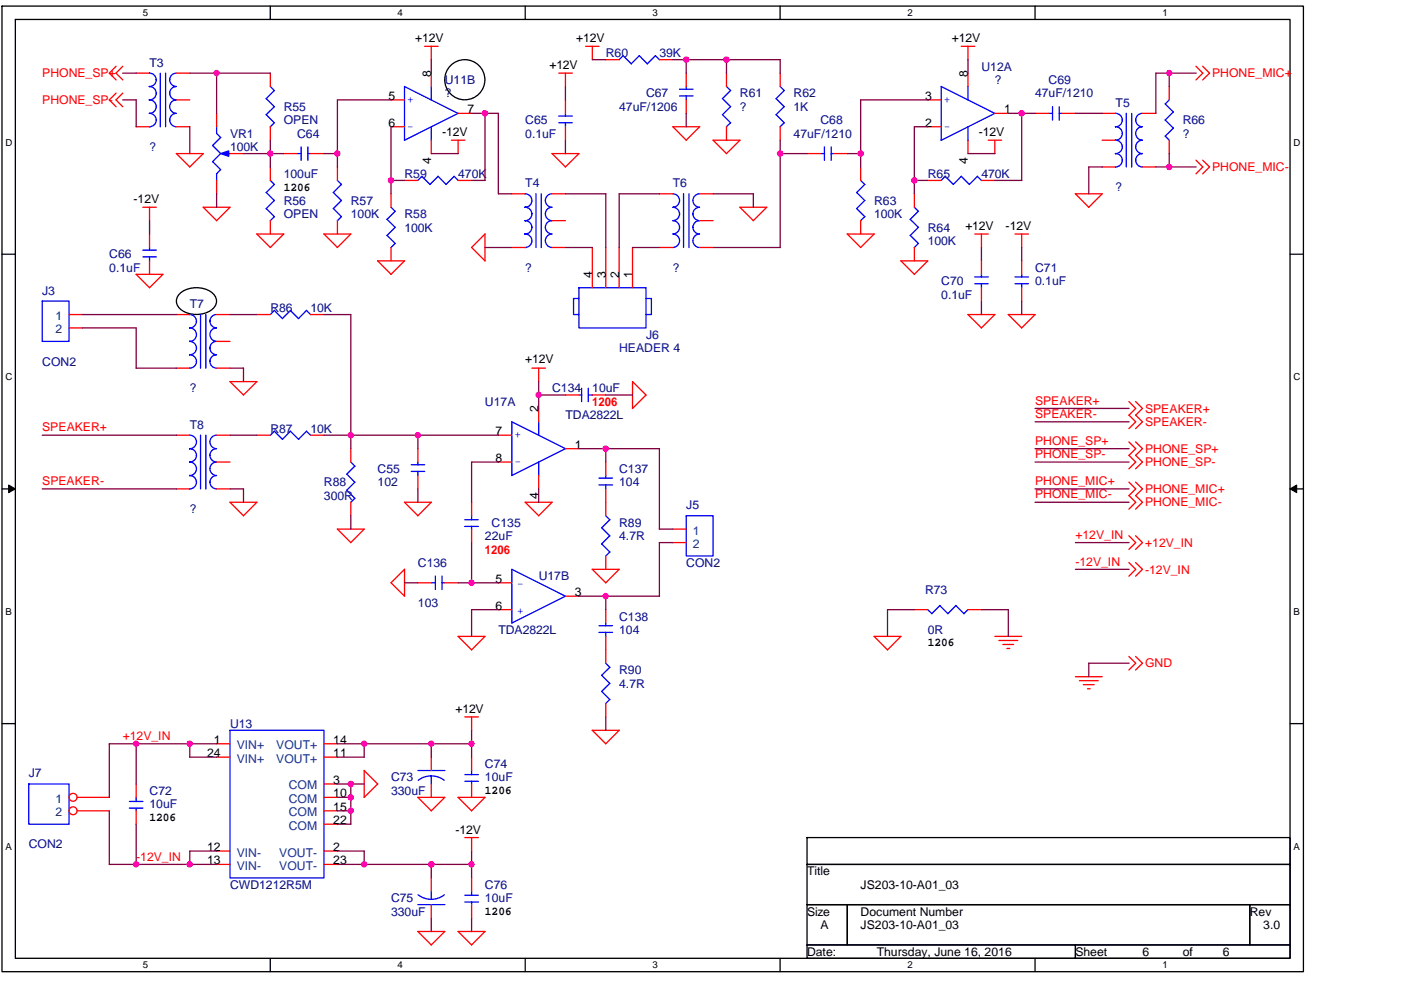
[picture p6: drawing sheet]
<svg xmlns="http://www.w3.org/2000/svg" width="297mm" height="210mm" viewBox="0 0 297 210" stroke-linecap="round" stroke-linejoin="round" font-family="sans-serif">
<defs><g id="words">
<g font-size="2.6">
<text x="88" y="9">+12V</text>
<text x="122.2" y="9">+12V</text>
<text x="201.8" y="9">+12V</text>
<text x="91.4" y="16.4" transform="rotate(-90 91.4 16.4)">8</text>
<text x="116.5" y="14.7">+12V</text>
<text x="205.2" y="16.4" transform="rotate(-90 205.2 16.4)">8</text>
<text x="82.3" y="21.2">5</text>
<text x="196.1" y="21.2">3</text>
<text x="82.3" y="26.9">6</text>
<text x="93.7" y="28.9">-12V</text>
<text x="99.1" y="24">7</text>
<text x="196.1" y="26.9">2</text>
<text x="207.5" y="28.9">-12V</text>
<text x="212.9" y="24">1</text>
<text x="91.4" y="34.7" transform="rotate(-90 91.4 34.7)">4</text>
<text x="205.2" y="34.7" transform="rotate(-90 205.2 34.7)">4</text>
<text x="60.2" y="40.4">1206</text>
<text x="28.3" y="43.1">-12V</text>
<text x="204.7" y="48.8">+12V</text>
<text x="213.2" y="48.8">-12V</text>
<text x="125.6" y="59" transform="rotate(-90 125.6 59)">4</text>
<text x="128.4" y="59" transform="rotate(-90 128.4 59)">3</text>
<text x="131.3" y="59" transform="rotate(-90 131.3 59)">2</text>
<text x="134.1" y="59" transform="rotate(-90 134.1 59)">1</text>
<text x="111.4" y="77">+12V</text>
<text x="114.2" y="87.5" transform="rotate(-90 114.2 87.5)">2</text>
<text x="105.1" y="92.3">7</text>
<text x="121.9" y="95.1">1</text>
<text x="105.1" y="98">8</text>
<text x="114.2" y="105.8" transform="rotate(-90 114.2 105.8)">4</text>
<text x="105.1" y="123.6">5</text>
<text x="105.1" y="129.3">6</text>
<text x="121.9" y="126.4">3</text>
<text x="196.7" y="137.1">1206</text>
<text x="96.6" y="151.2">+12V</text>
<text x="43.9" y="160.6">24</text>
<text x="45.3" y="157.7">1</text>
<text x="70.7" y="157.7">14</text>
<text x="70.7" y="160.6">11</text>
<text x="70.7" y="166.3">3</text>
<text x="70.7" y="169.1">10</text>
<text x="70.7" y="172">15</text>
<text x="102.8" y="168.4">1206</text>
<text x="31.7" y="174.1">1206</text>
<text x="70.7" y="174.8">22</text>
<text x="96.6" y="176.8">-12V</text>
<text x="43.9" y="180.5">12</text>
<text x="43.9" y="183.3">13</text>
<text x="70.7" y="183.3">23</text>
<text x="70.7" y="180.5">2</text>
<text x="171.1" y="185.7">Title</text>
<text x="182.5" y="188.5">JS203-10-A01_03</text>
<text x="102.8" y="194">1206</text>
<text x="171.1" y="194.2">Size</text>
<text x="173.9" y="197">A</text>
<text x="182.5" y="194.2">Document Number</text>
<text x="182.5" y="197">JS203-10-A01_03</text>
<text x="265" y="194.2">Rev</text>
<text x="267.8" y="197">3.0</text>
<text x="171.1" y="202.7">Date:</text>
<text x="185.9" y="202.7">Thursday, June 16, 2016</text>
<text x="228" y="202.7">Sheet</text>
<text x="242.2" y="202.7">6</text>
<text x="250.8" y="202.7">of</text>
<text x="259.3" y="202.7">6</text>
</g>
<g font-size="2.6" fill="#f00">
<text x="9" y="16.4">PHONE_SP+</text>
<text x="257" y="16.4">PHONE_MIC+</text>
<text x="9" y="22.1">PHONE_SP-</text>
<text x="257" y="36.3">PHONE_MIC-</text>
<text x="125.6" y="86.2">1206</text>
<text x="219.5" y="88.6">SPEAKER-</text>
<text x="219.5" y="85.8">SPEAKER+</text>
<text x="242.8" y="87.5">SPEAKER+</text>
<text x="8.9" y="91.5">SPEAKER+</text>
<text x="219.5" y="94.3">PHONE_SP+</text>
<text x="242.8" y="90.4">SPEAKER-</text>
<text x="219.5" y="97.2">PHONE_SP-</text>
<text x="242.8" y="98.9">PHONE_SP-</text>
<text x="242.8" y="96.1">PHONE_SP+</text>
<text x="8.9" y="102.9">SPEAKER-</text>
<text x="219.5" y="102.9">PHONE_MIC+</text>
<text x="219.5" y="105.7">PHONE_MIC-</text>
<text x="242.8" y="104.6">PHONE_MIC+</text>
<text x="242.8" y="107.4">PHONE_MIC-</text>
<text x="102.8" y="117.5">1206</text>
<text x="228" y="120">-12V_IN</text>
<text x="228" y="114.3">+12V_IN</text>
<text x="242.8" y="116">+12V_IN</text>
<text x="242.8" y="121.6">-12V_IN</text>
<text x="242.8" y="141.6">GND</text>
<text x="26" y="156.9">+12V_IN</text>
<text x="28.9" y="182.5">-12V_IN</text>
</g>
<g font-size="2.6" fill="#000080">
<text x="31.7" y="14.1">T3</text>
<text x="94.3" y="17.8">U11B</text>
<text x="128.4" y="12.1">R60</text>
<text x="139.8" y="12.1">39K</text>
<text x="208.1" y="15">U12A</text>
<text x="210.9" y="17.8">?</text>
<text x="222.3" y="17.8">C69</text>
<text x="60.2" y="23.5">R55</text>
<text x="94.3" y="20.7">?</text>
<text x="131.3" y="23.5">47uF/1206</text>
<text x="137" y="20.7">C67</text>
<text x="156.9" y="20.7">R61</text>
<text x="156.9" y="23.5">?</text>
<text x="168.3" y="20.7">R62</text>
<text x="168.3" y="23.5">1K</text>
<text x="219.5" y="20.7">47uF/1210</text>
<text x="236.5" y="22.6">T5</text>
<text x="48.8" y="29.2">VR1</text>
<text x="60.2" y="26.4">OPEN</text>
<text x="63" y="29.2">C64</text>
<text x="111.4" y="26.4">C65</text>
<text x="111.4" y="29.2">0.1uF</text>
<text x="168.3" y="29.2">47uF/1210</text>
<text x="173.9" y="26.4">C68</text>
<text x="250.8" y="26.4">R66</text>
<text x="250.8" y="29.2">?</text>
<text x="31.7" y="32">?</text>
<text x="48.8" y="32">100K</text>
<text x="60.2" y="37.7">100uF</text>
<text x="85.8" y="37.7">R59</text>
<text x="97.1" y="37.7">470K</text>
<text x="111.4" y="39.7">T4</text>
<text x="142.7" y="39.7">T6</text>
<text x="196.7" y="37.7">R65</text>
<text x="208.1" y="37.7">470K</text>
<text x="236.5" y="40.6">?</text>
<text x="60.2" y="43.4">R56</text>
<text x="60.2" y="46.3">OPEN</text>
<text x="74.4" y="43.4">R57</text>
<text x="74.4" y="46.3">100K</text>
<text x="85.8" y="46.3">R58</text>
<text x="185.3" y="43.4">R63</text>
<text x="185.3" y="46.3">100K</text>
<text x="85.8" y="49.1">100K</text>
<text x="196.7" y="49.1">R64</text>
<text x="196.7" y="51.9">100K</text>
<text x="23.2" y="54.8">C66</text>
<text x="23.2" y="57.6">0.1uF</text>
<text x="111.4" y="57.6">?</text>
<text x="142.7" y="57.6">?</text>
<text x="219.5" y="57.6">C71</text>
<text x="9" y="62.5">J3</text>
<text x="40.2" y="65.3">T7</text>
<text x="199.6" y="60.5">C70</text>
<text x="199.6" y="63.3">0.1uF</text>
<text x="219.5" y="60.5">0.1uF</text>
<text x="57.3" y="66.2">R86</text>
<text x="65.8" y="66.2">10K</text>
<text x="137" y="71.9">J6</text>
<text x="9" y="77.6">CON2</text>
<text x="131.3" y="74.7">HEADER 4</text>
<text x="40.2" y="83.2">?</text>
<text x="117" y="83.2">C134</text>
<text x="125.6" y="83.2">10uF</text>
<text x="102.8" y="86.1">U17A</text>
<text x="119.9" y="88.9">TDA2822L</text>
<text x="40.2" y="90.9">T8</text>
<text x="57.3" y="91.8">R87</text>
<text x="65.8" y="91.8">10K</text>
<text x="80.1" y="100.3">C55</text>
<text x="131.3" y="100.3">C137</text>
<text x="68.7" y="103.2">R88</text>
<text x="68.7" y="106">300R</text>
<text x="80.1" y="103.2">102</text>
<text x="131.3" y="103.2">104</text>
<text x="145.5" y="108">J5</text>
<text x="40.2" y="108.8">?</text>
<text x="104.2" y="111.7">C135</text>
<text x="131.3" y="111.7">R89</text>
<text x="102.8" y="114.5">22uF</text>
<text x="131.3" y="114.5">4.7R</text>
<text x="88.6" y="120.2">C136</text>
<text x="114.2" y="123.1">U17B</text>
<text x="145.5" y="120.2">CON2</text>
<text x="196.1" y="125.9">R73</text>
<text x="88.6" y="128.8">103</text>
<text x="131.3" y="131.6">C138</text>
<text x="105.7" y="134.5">TDA2822L</text>
<text x="131.3" y="134.5">104</text>
<text x="196.7" y="134.5">0R</text>
<text x="131.3" y="143">R90</text>
<text x="131.3" y="145.8">4.7R</text>
<text x="48.8" y="154.4">U13</text>
<text x="6.1" y="164.9">J7</text>
<text x="82.9" y="165.7">C73</text>
<text x="102.8" y="162.9">C74</text>
<text x="102.8" y="165.7">10uF</text>
<text x="31.7" y="168.6">C72</text>
<text x="31.7" y="171.4">10uF</text>
<text x="82.9" y="168.6">330uF</text>
<text x="6.1" y="180">CON2</text>
<text x="48.8" y="188.5">CWD1212R5M</text>
<text x="82.9" y="191.3">C75</text>
<text x="102.8" y="188.5">C76</text>
<text x="102.8" y="191.3">10uF</text>
<text x="82.9" y="194.2">330uF</text>
</g>
<g font-size="2.6" fill="#00f">
<text x="86.3" y="21.8">+</text>
<text x="200.1" y="21.8">+</text>
<text x="86.3" y="27.5">-</text>
<text x="200.1" y="27.5">-</text>
<text x="109.1" y="92.9">+</text>
<text x="109.1" y="98.6">-</text>
<text x="111.1" y="123.2" transform="rotate(180 111.1 123.2)">-</text>
<text x="111.1" y="128.9" transform="rotate(180 111.1 128.9)">+</text>
</g>
<g font-size="2.6" fill="#004080">
<text x="11.8" y="67.9">1</text>
<text x="11.8" y="70.7">2</text>
<text x="146.9" y="113.4">1</text>
<text x="146.9" y="116.2">2</text>
<text x="50.2" y="161.8">VIN+</text>
<text x="50.2" y="158.9">VIN+</text>
<text x="58.6" y="158.9">VOUT+</text>
<text x="58.6" y="161.8">VOUT+</text>
<text x="61.2" y="167.4">COM</text>
<text x="11.8" y="170.3">1</text>
<text x="11.8" y="173.1">2</text>
<text x="61.2" y="170.3">COM</text>
<text x="61.2" y="173.1">COM</text>
<text x="61.2" y="176">COM</text>
<text x="50.2" y="181.7">VIN-</text>
<text x="50.2" y="184.5">VIN-</text>
<text x="59.2" y="184.5">VOUT-</text>
<text x="59.2" y="181.7">VOUT-</text>
</g>
<g font-size="2">
<text x="30.3" y="3.4">5</text>
<text x="84.3" y="3.4">4</text>
<text x="138.4" y="3.4">3</text>
<text x="192.4" y="3.4">2</text>
<text x="246.5" y="3.4">1</text>
<text x="1.1" y="30.9">D</text>
<text x="274.2" y="30.9">D</text>
<text x="1.1" y="80.6">C</text>
<text x="274.2" y="80.6">C</text>
<text x="1.1" y="130.4">B</text>
<text x="274.2" y="130.4">B</text>
<text x="1.1" y="180.2">A</text>
<text x="274.2" y="180.2">A</text>
<text x="30.3" y="205.4">5</text>
<text x="84.3" y="205.4">4</text>
<text x="138.4" y="205.4">3</text>
<text x="192.4" y="205.4">2</text>
<text x="246.5" y="205.4">1</text>
</g>
</g></defs>
<path d="M.4 1.3h275.9v204.8h-275.9zM3.3 4.1h270.2v199.2h-270.2z" fill="none" stroke="#000" stroke-width=".28"/>
<g fill="#fff">
<path d="M30.3 1.6h1.1v2.3h-1.1z"/>
<path d="M30.3 203.5h1.1v2.3h-1.1z"/>
</g>
<path d="M57.3 1.3v2.8M57.3 203.3v2.8" fill="none" stroke="#000" stroke-width=".28"/>
<g fill="#fff">
<path d="M84.3 1.6h1.1v2.3h-1.1z"/>
<path d="M84.3 203.5h1.1v2.3h-1.1z"/>
</g>
<path d="M111.4 1.3v2.8M111.4 203.3v2.8" fill="none" stroke="#000" stroke-width=".28"/>
<g fill="#fff">
<path d="M138.4 1.6h1.1v2.3h-1.1z"/>
<path d="M138.4 203.5h1.1v2.3h-1.1z"/>
</g>
<path d="M165.4 1.3v2.8M165.4 203.3v2.8" fill="none" stroke="#000" stroke-width=".28"/>
<g fill="#fff">
<path d="M192.4 1.6h1.1v2.3h-1.1z"/>
<path d="M192.4 203.5h1.1v2.3h-1.1z"/>
</g>
<path d="M219.5 1.3v2.8M219.5 203.3v2.8" fill="none" stroke="#000" stroke-width=".28"/>
<g fill="#fff">
<path d="M246.5 1.6h1.1v2.3h-1.1z"/>
<path d="M246.5 203.5h1.1v2.3h-1.1z"/>
<path d="M1.1 29h1.5v2.3h-1.5z"/>
<path d="M274.2 29h1.5v2.3h-1.5z"/>
<path d="M1.1 78.8h1.5v2.3h-1.5z"/>
<path d="M274.2 78.8h1.5v2.3h-1.5z"/>
</g>
<path d="M.4 53.9h2.9M273.5 53.9h2.8" fill="none" stroke="#000" stroke-width=".28"/>
<g fill="#fff">
<path d="M1.1 128.6h1.4v2.3h-1.4z"/>
<path d="M274.2 128.6h1.4v2.3h-1.4z"/>
</g>
<path d="M.4 103.7h2.9M273.5 103.7h2.8" fill="none" stroke="#000" stroke-width=".28"/>
<path d="M1.8 102.9l1.5 .8-1.5 .8zM273.5 103.7l1.4-.8v1.6z" fill="#000" stroke="#000" stroke-width=".21"/>
<g fill="#fff">
<path d="M1.1 178.4h1.4v2.3h-1.4z"/>
<path d="M274.2 178.4h1.4v2.3h-1.4z"/>
</g>
<g fill="none" stroke="#000" stroke-width=".28">
<path d="M38.1 62.3a5.4 5.4 0 0 1 7.5 .5 2.35 2.35 0 0 1-1.6 3.4 5.4 5.4 0 0 1-6.3-1.2 2.06 2.06 0 0 1 .4-2.7zM.4 153.5h2.9M273.5 153.5h2.8M171.1 177.7h102.4v5.6h-102.4zM171.1 183.3h102.4v8.6h-102.4zM171.1 191.9h8.5v8.5h-8.5zM179.6 191.9h85.4v8.5h-85.4zM265 191.9h8.5v8.5h-8.5zM171.1 200.4h56.9v2.9h-56.9zM228 200.4h45.5v2.9h-45.5z"/>
<circle cx="98.5" cy="16.9" r="4.3"/>
</g>
<g fill="none" stroke="#f00" stroke-width=".28">
<path d="M24.6 14.1l-1.4 1.4 1.4 1.5M24.6 19.7l-1.4 1.5 1.4 1.4M26 14.1l-1.4 1.4 1.4 1.5M26 19.7l-1.4 1.5 1.4 1.4M28.9 15.5h2.8M37.4 15.5h2.8M57.3 15.5v2.9M90 9.8h2.9M91.4 9.8v2.9M91.4 15.5v2.9M118.5 15.5h2.8M119.9 15.5v2.9"/>
<path d="M124.2 9.8h2.8M125.6 9.8v2.9M128.4 12.7h2.9M139.8 12.7h2.9M145.5 15.5v2.9M154 15.5v2.9M165.4 15.5v2.9M203.8 9.8h2.9M205.2 9.8v2.9M205.2 15.5v2.9M247.9 18.4v2.8M253.6 14.1l1.4 1.4-1.4 1.5"/>
<path d="M255 14.1l1.5 1.4-1.5 1.5M28.9 26.9h2.8M37.4 32.6l2.8 2.8 2.9-2.8h-5.7M37.4 26.9h2.8M37.4 21.2h2.8M45.9 24v2.9M45.9 38.3v2.8M48.8 32.6h2.8M57.3 26.9v2.8M57.3 35.4v2.9M60.2 32.6h2.8M65.8 32.6h2.9"/>
<path d="M71.5 35.4v2.9M82.9 26.9h2.9M82.9 21.2h2.9M85.8 38.3h2.8M91.4 29.7v2.9M95.7 29.7h2.9M97.1 29.7v2.9M97.1 24h2.9M97.1 38.3h2.9M117 32.6l2.9 2.8M117 32.6h5.8l-2.9 2.8M119.9 21.2v2.8"/>
<path d="M119.9 26.9v2.8M145.5 21.2v2.8M148.3 26.9l-2.8 2.8-2.8-2.8h5.7M151.2 29.7h5.7l-2.9 2.9zM154 26.9v2.8M165.4 26.9v2.8M171.1 32.6h2.8M176.8 32.6h2.8M182.5 35.4v2.9M196.7 26.9h2.9M196.7 21.2h2.9M196.7 38.3h2.9"/>
<path d="M205.2 29.7v2.9M208.1 38.3h2.8M209.5 29.7h2.9M210.9 24h2.9M210.9 29.7v2.9M219.5 24h2.8M225.1 24h2.9M233.7 29.7h2.8M233.7 24h2.8M233.7 35.4h2.8M242.2 24h2.9M242.2 35.4h2.9"/>
<path d="M247.9 29.7v2.9M253.6 34l1.4 1.4-1.4 1.5M255 34l1.5 1.4-1.5 1.5M28.8 58.2l2.9 2.8M28.9 58.2h5.6l-2.8 2.8M30.3 44h2.8M31.7 44v2.8M31.7 49.6v2.9M31.7 55.3v2.9M43.1 44h5.7l-2.9 2.8zM57.3 46.8v2.8M57.3 52.5l-2.8-2.9h5.7l-2.9 2.9"/>
<path d="M68.7 49.6l2.8 2.9M68.7 49.6h5.7M71.5 46.8v2.8M74.4 49.6l-2.9 2.9M80 55.3l2.9 2.9 2.9-2.9h-5.7M82.9 41.1v2.9M82.9 52.5v2.8M100 52.5l2.8-2.9v5.8zM108.5 41.1h2.9M108.5 52.5h2.9M117 41.1h2.9M117 52.5h2.9"/>
<path d="M117 46.8h2.9M125.6 52.5v8.5M128.4 52.5v8.5M131.3 52.5v8.5M134.1 52.5v8.5M139.8 41.1h2.9M139.8 52.5h2.9M148.3 41.1h2.9M148.3 52.5h2.9M148.3 46.8h2.9M156.9 43.9l2.8 2.9 2.9-2.8h-5.7M182.5 46.8v2.8"/>
<path d="M182.5 52.5l-2.9-2.9h5.8l-2.9 2.9M191 55.3l2.8 2.9 2.9-2.9h-5.7M193.9 41.1v2.9M193.9 52.5v2.8M206.7 49.6h2.8M208.1 49.6v2.9M208.1 55.3v2.9M215.2 49.6h2.9M216.6 49.6v2.9M216.6 55.3v2.9M228 41.1l2.8 2.9M228 41.1h5.7l-2.9 2.9"/>
<path d="M14.6 66.7h2.9M14.6 69.6h2.9M37.4 78.1h2.8M37.4 66.7h2.8M45.9 78.1h2.9M45.9 66.7h2.9M45.9 72.4h2.9M54.5 66.7h2.8M65.8 66.7h2.9M112.8 78.1h2.9M114.2 78.1v2.9M205.2 66.7l2.9 2.9"/>
<path d="M205.2 66.7h5.7M208.1 61v2.9M210.9 66.7l-2.8 2.9M213.8 66.7l2.8 2.9M213.8 66.7h5.7M216.6 61v2.9M219.5 66.7l-2.9 2.9M37.4 92.3h2.8M45.9 98h2.9M45.9 92.3h2.9M54.5 80.9l-2.9 2.9-2.8-2.9h5.7M54.5 92.3h2.8"/>
<path d="M65.8 92.3h2.9M74.4 95.2v2.8M88.6 95.2v2.8M105.7 98h2.8M105.7 92.3h2.8M114.2 86.6v2.9M119.9 83.8h2.8M119.9 95.2h2.8M125.6 83.8h2.8M128.4 98v2.9M134.1 86.6v-5.7l2.9 2.9-2.9 2.9M239.3 96.6l1.5 1.4-1.5 1.4"/>
<path d="M239.3 85.2l1.5 1.4-1.5 1.5M239.3 88l1.5 1.5-1.5 1.4M239.3 93.7l1.5 1.5-1.5 1.4M240.8 96.6l1.4 1.4-1.4 1.4M240.8 85.2l1.4 1.4-1.4 1.5M240.8 88l1.4 1.5-1.4 1.4M240.8 93.7l1.4 1.5-1.4 1.4M37.4 103.7h2.8M45.9 103.7h2.9M48.7 106.5l2.9 2.9 2.9-2.9M48.8 106.5h5.7M71.5 112.2l2.9 2.9"/>
<path d="M71.5 112.2h5.7l-2.8 2.9M74.4 106.5v2.9M85.7 106.5l2.9 2.9M85.8 106.5h5.7l-2.9 2.9M88.6 100.9v2.8M100 106.5v2.9M100 112.2v2.9M111.3 106.5l2.9 2.9M111.4 106.5h5.7M114.2 100.9v2.8M117 106.5l-2.8 2.9M128.4 103.7v5.7"/>
<path d="M128.4 117.9v2.9M142.7 112.2h2.8M142.7 115.1h2.8M239.3 102.3l1.5 1.4-1.5 1.4 1.5 1.4-1.5 1.5M239.3 113.6l1.5 1.5-1.5 1.4M239.3 119.3l1.5 1.5-1.5 1.4M240.8 102.3l1.4 1.4-1.4 1.4 1.4 1.4-1.4 1.5M240.8 113.6l1.4 1.5-1.4 1.4M240.8 119.3l1.4 1.5-1.4 1.4M82.9 123.6l2.9-2.8v5.7zM88.6 123.6h2.8M94.3 123.6h2.8"/>
<path d="M97.1 135l2.9 2.8M97.1 135h5.7l-2.8 2.9M105.7 123.6h2.8M105.7 129.3h2.8M119.9 126.4h2.8M128.4 123.6l-2.8-2.9 5.7 .1-2.9 2.8M128.4 129.3v2.8M128.4 135v5.7M185.3 135l2.9 2.8M185.3 135h5.7l-2.9 2.9M193.9 129.3h2.8M205.2 129.3h2.9"/>
<path d="M210.9 135h5.7M211.8 135.8h4M212.6 136.7h2.3M213.5 137.5h.6M239.3 139.2l1.5 1.5-1.5 1.4M240.8 139.2l1.4 1.5-1.4 1.4M45.9 157.8h2.9M68.7 157.8h2.8M98.5 152.1h2.9M100 152.1v2.8M128.4 157.8l-2.8-2.9h5.7l-2.9 2.9M128.4 149.2v2.9"/>
<path d="M228 143.5h5.7M228.9 144.4h4M229.7 145.2h2.3M230.6 146.1h.5M16.4 169.1h6.8M16.4 172h6.8M28.9 166.3v2.8M28.9 172v2.8M45.9 160.6h2.9M68.7 169.1h2.8M68.7 160.6h2.8M68.7 166.3h2.8"/>
<path d="M68.7 172h2.8M68.7 174.8h2.8M80.1 166.3l-2.9 2.8M80.1 166.3l-2.9-2.9v5.7M88.6 169.1l2.8 2.9 2.9-2.9h-5.7M91.4 160.6v2.8M91.4 166.3v2.8M97.1 169.1l2.9 2.9 2.8-2.9h-5.7M98.5 177.7h2.9M100 160.6v2.8M100 166.3v2.8M100 177.7v2.8"/>
<path d="M45.9 180.5h2.9M45.9 183.3h2.9M68.7 180.5h2.8M68.7 183.3h2.8M88.6 197.5l2.8 2.9M88.6 197.6h5.7l-2.9 2.8M91.4 186.2v2.8M91.4 191.9v2.8M100 186.2v2.8M100 191.9v2.8M100 200.4l-2.9-2.8h5.7l-2.8 2.8"/>
<circle cx="15.5" cy="169.1" r=".84"/>
<circle cx="15.5" cy="172" r=".84"/>
</g>
<g fill="none" stroke="#00f" stroke-width=".28">
<path d="M31.7 15.5a1.43 1.43 0 0 1 1.4 1.4 1.42 1.42 0 0 1-1.4 1.5 1.43 1.43 0 0 1 1.4 1.3 1.42 1.42 0 0 1-1.4 1.5 1.43 1.43 0 0 1 1.4 1.4 1.43 1.43 0 0 1-1.4 1.4 1.43 1.43 0 0 1 1.4 1.4 1.42 1.42 0 0 1-1.4 1.5M34 15.5v11.4M35.1 15.5v11.4M37.4 15.5a1.38 1.38 0 0 0-1.4 1.4 1.43 1.43 0 0 0 1.4 1.5 1.38 1.38 0 0 0-1.4 1.3v.1a1.43 1.43 0 0 0 1.4 1.4 1.43 1.43 0 0 0-1.4 1.4 1.43 1.43 0 0 0 1.4 1.4 1.38 1.38 0 0 0-1.4 1.4v.1a1.43 1.43 0 0 0 1.4 1.4M57.3 18.4l.9 .8M58.2 19.2l-1.8 1.7 1.8 1.7M91.4 18.4v2.8M132.1 11.8l1.8 1.7M132.1 11.8l-.8 .9M135.5 11.8l1.8 1.7M135.6 11.8l-1.8 1.7M139 11.8l.8 .9"/>
<path d="M139 11.8l-1.8 1.7M144.1 18.9h2.8M145.5 18.4v.5M154 18.4l.9 .8M154.9 19.2l-1.7 1.7 1.7 1.7M165.4 18.4l.9 .8M166.3 19.2l-1.8 1.7 1.8 1.7-1.8 1.7 1.8 1.8M205.2 18.4v2.8M45.1 30.9l1.7 1.7M45.1 34.3l1.7 1.7M45.9 26.9v1.4l.9 .9M45.9 36.9v1.4"/>
<path d="M46.8 29.2l-1.7 1.7M46.8 32.6l-1.7 1.7M46.8 36l-.9 .9M48.2 32.6h.6M57.3 38.3l.9 .8M58.2 22.6l-1.8 1.7 1.8 1.8M58.2 26l-.9 .9M58.2 39.1l-1.8 1.8M63 32.6h.9M63.9 31.2v2.8M65.3 32.6h.5M65.3 31.2v2.8"/>
<path d="M71.5 38.3l.9 .8-1.7 1.8M89.5 37.4l-.9 .9M91.4 26.9v2.9M92.9 37.4l1.7 1.7M92.9 37.4l-1.7 1.7-1.8-1.7M96.3 37.4l.9 .9M96.3 37.4l-1.7 1.7M97.1 24l-11.3 5.7v-11.3l11.4 5.7M118.5 26h2.8M118.5 24.6h2.8M119.9 24v.6M119.9 26v.9"/>
<path d="M144.1 20.3h2.8M145.5 20.3v.9M154.9 22.6l-1.7 1.7 1.7 1.8M154.9 26l-.9 .9M166.3 26l-.9 .9M173.9 32.6h.9M174.8 31.2v2.8M176.2 32.6h.6M176.2 31.2v2.8M182.5 38.3l.9 .8-1.8 1.8M200.4 37.4l1.7 1.7M200.4 37.4l-.8 .9"/>
<path d="M203.8 37.4l1.7 1.7M203.8 37.4l-1.7 1.7M205.2 26.9v2.9M207.2 37.4l.9 .9M207.2 37.4l-1.7 1.7M210.9 24l-11.4 5.8M210.9 24.1l-11.3-5.7v11.3M222.3 24h.9M223.2 22.6v2.9M224.6 24h.5M224.6 22.6v2.9M236.5 24a1.43 1.43 0 0 1 1.5 1.4 1.42 1.42 0 0 1-1.5 1.5 1.43 1.43 0 0 1 1.5 1.4 1.43 1.43 0 0 1-1.5 1.4 1.43 1.43 0 0 1 1.5 1.4 1.42 1.42 0 0 1-1.5 1.5 1.43 1.43 0 0 1 1.5 1.4 1.42 1.42 0 0 1-1.5 1.4"/>
<path d="M238.8 24v11.4M239.9 24v11.4M242.2 24a1.4 1.4 0 0 0-1.4 1.4 1.42 1.42 0 0 0 1.4 1.5 1.43 1.43 0 0 0-1.4 1.4 1.43 1.43 0 0 0 1.4 1.4 1.4 1.4 0 0 0-1.4 1.4 1.42 1.42 0 0 0 1.4 1.5 1.4 1.4 0 0 0-1.4 1.4 1.42 1.42 0 0 0 1.4 1.4M247 28.9l.9 .8M247.9 21.2l-.9 .8 1.8 1.7M248.8 27.2l-1.7 1.7M248.8 23.7l-1.8 1.7 1.8 1.8M30.3 54.5h2.8M30.3 53.1h2.8M31.7 52.5v.6M31.7 54.5v.8M56.4 40.8l1.8 1.7"/>
<path d="M58.2 42.5l-1.8 1.8 1.8 1.7M58.2 46l-.9 .8M70.7 40.8l1.7 1.7M72.4 42.5l-1.7 1.8 1.7 1.7-.9 .8M82.9 44l.9 .8M83.8 44.8l-1.8 1.7 1.8 1.7-1.8 1.8 1.8 1.6-.9 .9M111.3 41.1a1.43 1.43 0 0 1 1.5 1.4 1.43 1.43 0 0 1-1.5 1.5h.1a1.43 1.43 0 0 1 1.4 1.4v-.1a1.42 1.42 0 0 1-1.5 1.5h.1a1.43 1.43 0 0 1 1.4 1.4 1.42 1.42 0 0 1-1.5 1.4 1.43 1.43 0 0 1 1.5 1.5 1.43 1.43 0 0 1-1.5 1.4M113.6 41.1v11.4M114.8 41.1v11.4M117 41.1a1.43 1.43 0 0 0-1.4 1.4 1.43 1.43 0 0 0 1.4 1.5 1.38 1.38 0 0 0-1.4 1.4 1.43 1.43 0 0 0 1.4 1.4 1.38 1.38 0 0 0-1.4 1.4 1.43 1.43 0 0 0 1.4 1.4 1.43 1.43 0 0 0-1.4 1.5 1.43 1.43 0 0 0 1.4 1.4M142.6 41.1a1.43 1.43 0 0 1 1.5 1.4 1.43 1.43 0 0 1-1.5 1.5 1.43 1.43 0 0 1 1.5 1.4v-.1a1.43 1.43 0 0 1-1.5 1.5 1.43 1.43 0 0 1 1.5 1.4 1.43 1.43 0 0 1-1.5 1.4 1.43 1.43 0 0 1 1.5 1.5 1.43 1.43 0 0 1-1.5 1.4M144.9 41.1v11.4"/>
<path d="M146.1 41.1v11.4M148.3 41.1a1.43 1.43 0 0 0-1.4 1.4 1.43 1.43 0 0 0 1.4 1.5 1.39 1.39 0 0 0-1.4 1.4 1.43 1.43 0 0 0 1.4 1.4 1.39 1.39 0 0 0-1.4 1.4 1.43 1.43 0 0 0 1.4 1.4 1.43 1.43 0 0 0-1.4 1.5 1.43 1.43 0 0 0 1.4 1.4M181.6 40.8l1.8 1.7M181.6 44.2l1.8 1.8-.9 .8M183.3 42.5l-1.7 1.8M193.9 44l.8 .8M194.7 44.8l-1.7 1.7 1.7 1.7M194.7 48.2l-1.7 1.8 1.7 1.6M194.7 51.6l-.9 .9M206.7 58.7h2.8M208.1 58.2v.6M215.2 58.7h2.9"/>
<path d="M216.6 58.2v.6M9 63.9h5.6v8.5h-5.6zM40.2 66.7a1.43 1.43 0 0 1 1.5 1.4 1.42 1.42 0 0 1-1.5 1.5 1.43 1.43 0 0 1 1.5 1.4 1.43 1.43 0 0 1-1.5 1.4 1.43 1.43 0 0 1 1.5 1.4 1.42 1.42 0 0 1-1.5 1.4 1.43 1.43 0 0 1 1.5 1.4 1.42 1.42 0 0 1-1.5 1.5M42.5 66.7v11.4M43.6 66.7v11.4M45.9 66.7a1.38 1.38 0 0 0-1.4 1.4 1.43 1.43 0 0 0 1.4 1.5 1.43 1.43 0 0 0-1.4 1.4 1.43 1.43 0 0 0 1.4 1.4 1.38 1.38 0 0 0-1.4 1.4 1.43 1.43 0 0 0 1.4 1.4 1.38 1.38 0 0 0-1.4 1.4v.1a1.43 1.43 0 0 0 1.4 1.4M58.2 65.8l1.7 1.8 1.7-1.8 1.7 1.8 1.7-1.8 .9 .9M58.2 65.8l-.9 .9M122.7 61h14.3v8.6h-14.3zM122.7 63.3h-1.1v3.4h1.1M137 63.3h1.1v3.4h-1.1M206.7 60.2h2.8"/>
<path d="M208.1 60.2v.8M215.2 60.2h2.9M216.6 60.2v.8M40.2 92.3a1.43 1.43 0 0 1 1.5 1.4 1.43 1.43 0 0 1-1.5 1.5 1.43 1.43 0 0 1 1.5 1.4v-.1a1.42 1.42 0 0 1-1.5 1.5 1.43 1.43 0 0 1 1.5 1.4 1.43 1.43 0 0 1-1.5 1.5 1.43 1.43 0 0 1 1.5 1.4v-.1a1.42 1.42 0 0 1-1.5 1.5M42.5 92.3v11.4M43.6 92.3v11.4M45.9 92.3a1.43 1.43 0 0 0-1.4 1.4 1.43 1.43 0 0 0 1.4 1.5 1.38 1.38 0 0 0-1.4 1.4 1.43 1.43 0 0 0 1.4 1.4 1.43 1.43 0 0 0-1.4 1.4 1.43 1.43 0 0 0 1.4 1.5 1.38 1.38 0 0 0-1.4 1.4 1.43 1.43 0 0 0 1.4 1.4M58.2 91.4l-.9 .9M61.6 91.4l-1.7 1.8-1.7-1.7M65 91.5l.9 .8M65 91.4l-1.7 1.8-1.7-1.7M74.4 98l.8 .9"/>
<path d="M75.2 98.9l-1.7 1.7M87.2 100h2.8M87.2 98.6h2.8M88.6 98v.6M88.6 100v.9M108.5 89.5l11.4 5.6-11.4 5.8zM114.2 89.5v2.8M114.2 98v2.9M122.7 83.8h.6M123.3 82.3v2.9M124.7 83.8h.9M124.7 82.3v2.9"/>
<path d="M73.5 100.6l1.7 1.7M75.2 102.3l-1.7 1.7 1.7 1.7M75.2 105.7l-.8 .9M98.5 110.2h2.9M98.5 111.7h2.9M100 109.4v.9M100 111.6v.6M127 102.8h2.9M127 101.4h2.9M127.6 112l1.7 1.6-1.8 1.8M127.6 115.4l1.7 1.7-.9 .8M128.4 100.9v.5"/>
<path d="M128.4 102.8v.9M128.4 109.4l.9 .9-1.8 1.7M145.5 109.4h5.7v8.5h-5.7zM91.4 123.6h.9M92.3 122.2v2.8M93.7 123.6h.6M93.7 122.2v2.8M108.5 120.7l11.4 5.7-11.4 5.7zM127 134.1h2.9M127 132.7h2.9M128.4 132.1v.6M128.4 134.1v.9"/>
<path d="M196.7 129.3l.8 .9 1.7-1.8 1.8 1.8M202.6 128.4l1.8 1.8 .8-.9M202.7 128.4l-1.7 1.8M48.8 154.9h19.9v31.3h-19.9zM127.6 143.2l1.7 1.8-1.8 1.7M127.6 146.6l1.7 1.8-.9 .8M128.4 140.7l.9 .9M129.3 141.5l-1.8 1.8M6.1 166.3h8.5v8.5h-8.5zM27.4 170h2.9M27.4 171.4h2.9M28.9 169.1v.9"/>
<path d="M28.9 171.4v.6M88.6 163.4h5.7M88.7 165.5l1.3-.7 1.4-.2 1.5 .2 1.3 .7M91.4 164.6v1.7M98.5 164.3h2.9M98.5 165.7h2.9M100 163.4v.9M100 165.7v.6M88.6 191.9h5.7M88.6 189.8l1.3 .7 1.5 .3M91.4 189v1.8M94.2 189.8l-1.3 .7-1.5 .3"/>
<path d="M98.5 189.9h2.9M98.5 191.3h2.9M100 189v.9M100 191.3v.6"/>
</g>
<path d="M46.8 32.6l1.7-.6v1.1z" fill-rule="evenodd" fill="#00f" stroke="#00f" stroke-width=".28"/>
<g fill="none" stroke="#800040" stroke-width=".28">
<path d="M26 15.5h2.9M40.2 15.5h17.1M45.9 15.5v8.6M91.4 12.7v2.8M119.9 18.4v2.8M125.6 12.7h2.9M142.7 12.7h22.7v2.8M145.5 12.7v2.8M154 12.7v2.8M205.2 12.7v2.8M245.1 15.5h8.5M245.1 15.5v8.5"/>
<path d="M247.9 15.5v2.9M26 21.2h2.9v5.7M40.2 26.9v5.7M51.6 32.6h8.6M57.3 29.7v5.7M68.7 32.6h2.9M82.9 26.9v14.2M82.9 38.3h2.9M82.9 21.2h-11.4v14.2M91.4 32.6h5.8M100 24h5.7M102.8 24v14.3h-2.8"/>
<path d="M105.7 24v17.1h2.8M119.9 29.7v2.9M145.5 24v2.9M165.4 32.6h5.7M165.4 29.7v22.8M179.6 32.6h2.9M193.9 38.3h2.8M196.7 26.9h-2.8v14.2M196.7 21.2h-14.2v14.2M205.2 32.6h5.7M213.8 24h5.7M216.6 24v14.3h-5.7"/>
<path d="M228 24h5.7M233.7 35.4h-2.9v5.7M245.1 35.4h8.5M247.9 32.6v2.8M31.7 46.8v2.9M45.9 41.1v2.9M102.8 52.5h5.7M119.9 41.1h8.6M119.9 52.5h5.7M128.4 41.1v11.4M134.1 52.5h5.7M139.8 41.1h-8.5v11.4"/>
<path d="M151.2 52.5h14.2M151.2 41.1h8.5M159.7 41.1v2.9M208.1 52.5v2.9M216.6 52.5v2.9M17.5 69.6h11.4v8.5M17.5 66.7h19.9M28.9 78.1h8.5M48.8 66.7h5.7M48.8 78.1h2.8v2.9M68.7 66.7h5.7M74.4 66.7v28.5"/>
<path d="M208.1 63.9v2.8M216.6 63.9v2.8M9 92.3h28.4M48.8 92.3h5.7M68.7 92.3h37M88.6 92.3v2.9M105.7 98h-5.7v8.6M114.2 83.8h5.7M114.2 80.9v5.8M122.7 95.2h17.1v17M128.4 95.2v2.8M128.4 83.8h5.7"/>
<path d="M219.5 98h19.9M219.5 95.2h19.9M219.5 89.5h19.9M219.5 86.6h19.9M9 103.7h28.4M48.8 103.7h2.8v2.9M74.4 109.4v2.8M88.6 103.7v2.9M100 115.1v8.5M114.2 103.7v2.9M139.8 112.2h2.9M142.7 115.1h-2.9v11.4l-17.1-.1"/>
<path d="M219.5 103.7h19.9M219.5 106.5h19.9M228 115.1h11.4M85.8 123.6h2.8M105.7 129.3h-5.7v5.7M105.7 123.6h-8.6M128.4 126.4v2.9M193.9 129.3h-5.7v5.7M208.1 129.3h5.7M213.8 129.3v5.7M228 120.8h11.4M28.9 157.8v8.5"/>
<path d="M40.2 157.8v2.8h5.7M45.9 157.8h-22.7v11.3M71.5 157.8h28.5M77.2 157.8v2.8h-5.7M91.4 157.8v2.8M100 154.9v5.7M128.4 152.1v2.8M239.4 140.7h-8.6v2.9M23.2 172v11.3h22.7M28.9 174.8v8.6M71.5 169.1h2.9M71.5 174.8h2.9"/>
<path d="M71.5 166.3h5.7M71.5 172h2.9M74.4 166.3v8.5M45.9 180.5h-5.7v2.9M71.5 183.3h28.5M71.5 180.5h5.7v2.9M91.4 183.3v2.9M91.4 194.7v2.9M100 180.5v5.7M100 194.7v2.9"/>
</g>
<g fill="#f0f" stroke="#f0f" stroke-width=".28">
<circle cx="100" cy="123.6" r=".56"/>
<circle cx="128.4" cy="126.4" r=".56"/>
<circle cx="74.4" cy="92.3" r=".56"/>
<circle cx="128.4" cy="95.2" r=".56"/>
<circle cx="91.4" cy="183.3" r=".56"/>
<circle cx="77.2" cy="183.3" r=".56"/>
<circle cx="40.2" cy="183.3" r=".57"/>
<circle cx="40.2" cy="157.7" r=".56"/>
<circle cx="100" cy="183.3" r=".56"/>
<circle cx="77.2" cy="157.7" r=".55"/>
<circle cx="91.4" cy="157.7" r=".55"/>
<circle cx="100" cy="157.7" r=".55"/>
<circle cx="28.8" cy="183.3" r=".56"/>
<circle cx="28.8" cy="157.7" r=".55"/>
<circle cx="45.9" cy="15.5" r=".56"/>
<circle cx="102.8" cy="24" r=".57"/>
<circle cx="154" cy="12.6" r=".57"/>
<circle cx="182.5" cy="32.6" r=".57"/>
<circle cx="165.4" cy="32.6" r=".57"/>
<circle cx="82.9" cy="38.3" r=".57"/>
<circle cx="145.5" cy="12.6" r=".57"/>
<circle cx="193.8" cy="38.3" r=".57"/>
<circle cx="216.6" cy="24" r=".57"/>
<circle cx="71.5" cy="32.6" r=".56"/>
<circle cx="57.3" cy="32.6" r=".56"/>
<circle cx="74.4" cy="169.1" r=".57"/>
<circle cx="74.4" cy="166.3" r=".57"/>
<circle cx="74.4" cy="172" r=".56"/>
<circle cx="247.9" cy="35.4" r=".55"/>
<circle cx="247.9" cy="15.5" r=".55"/>
<circle cx="114.2" cy="83.8" r=".56"/>
<circle cx="88.6" cy="92.3" r=".56"/>
</g>
<use href="#words"/>
</svg>
